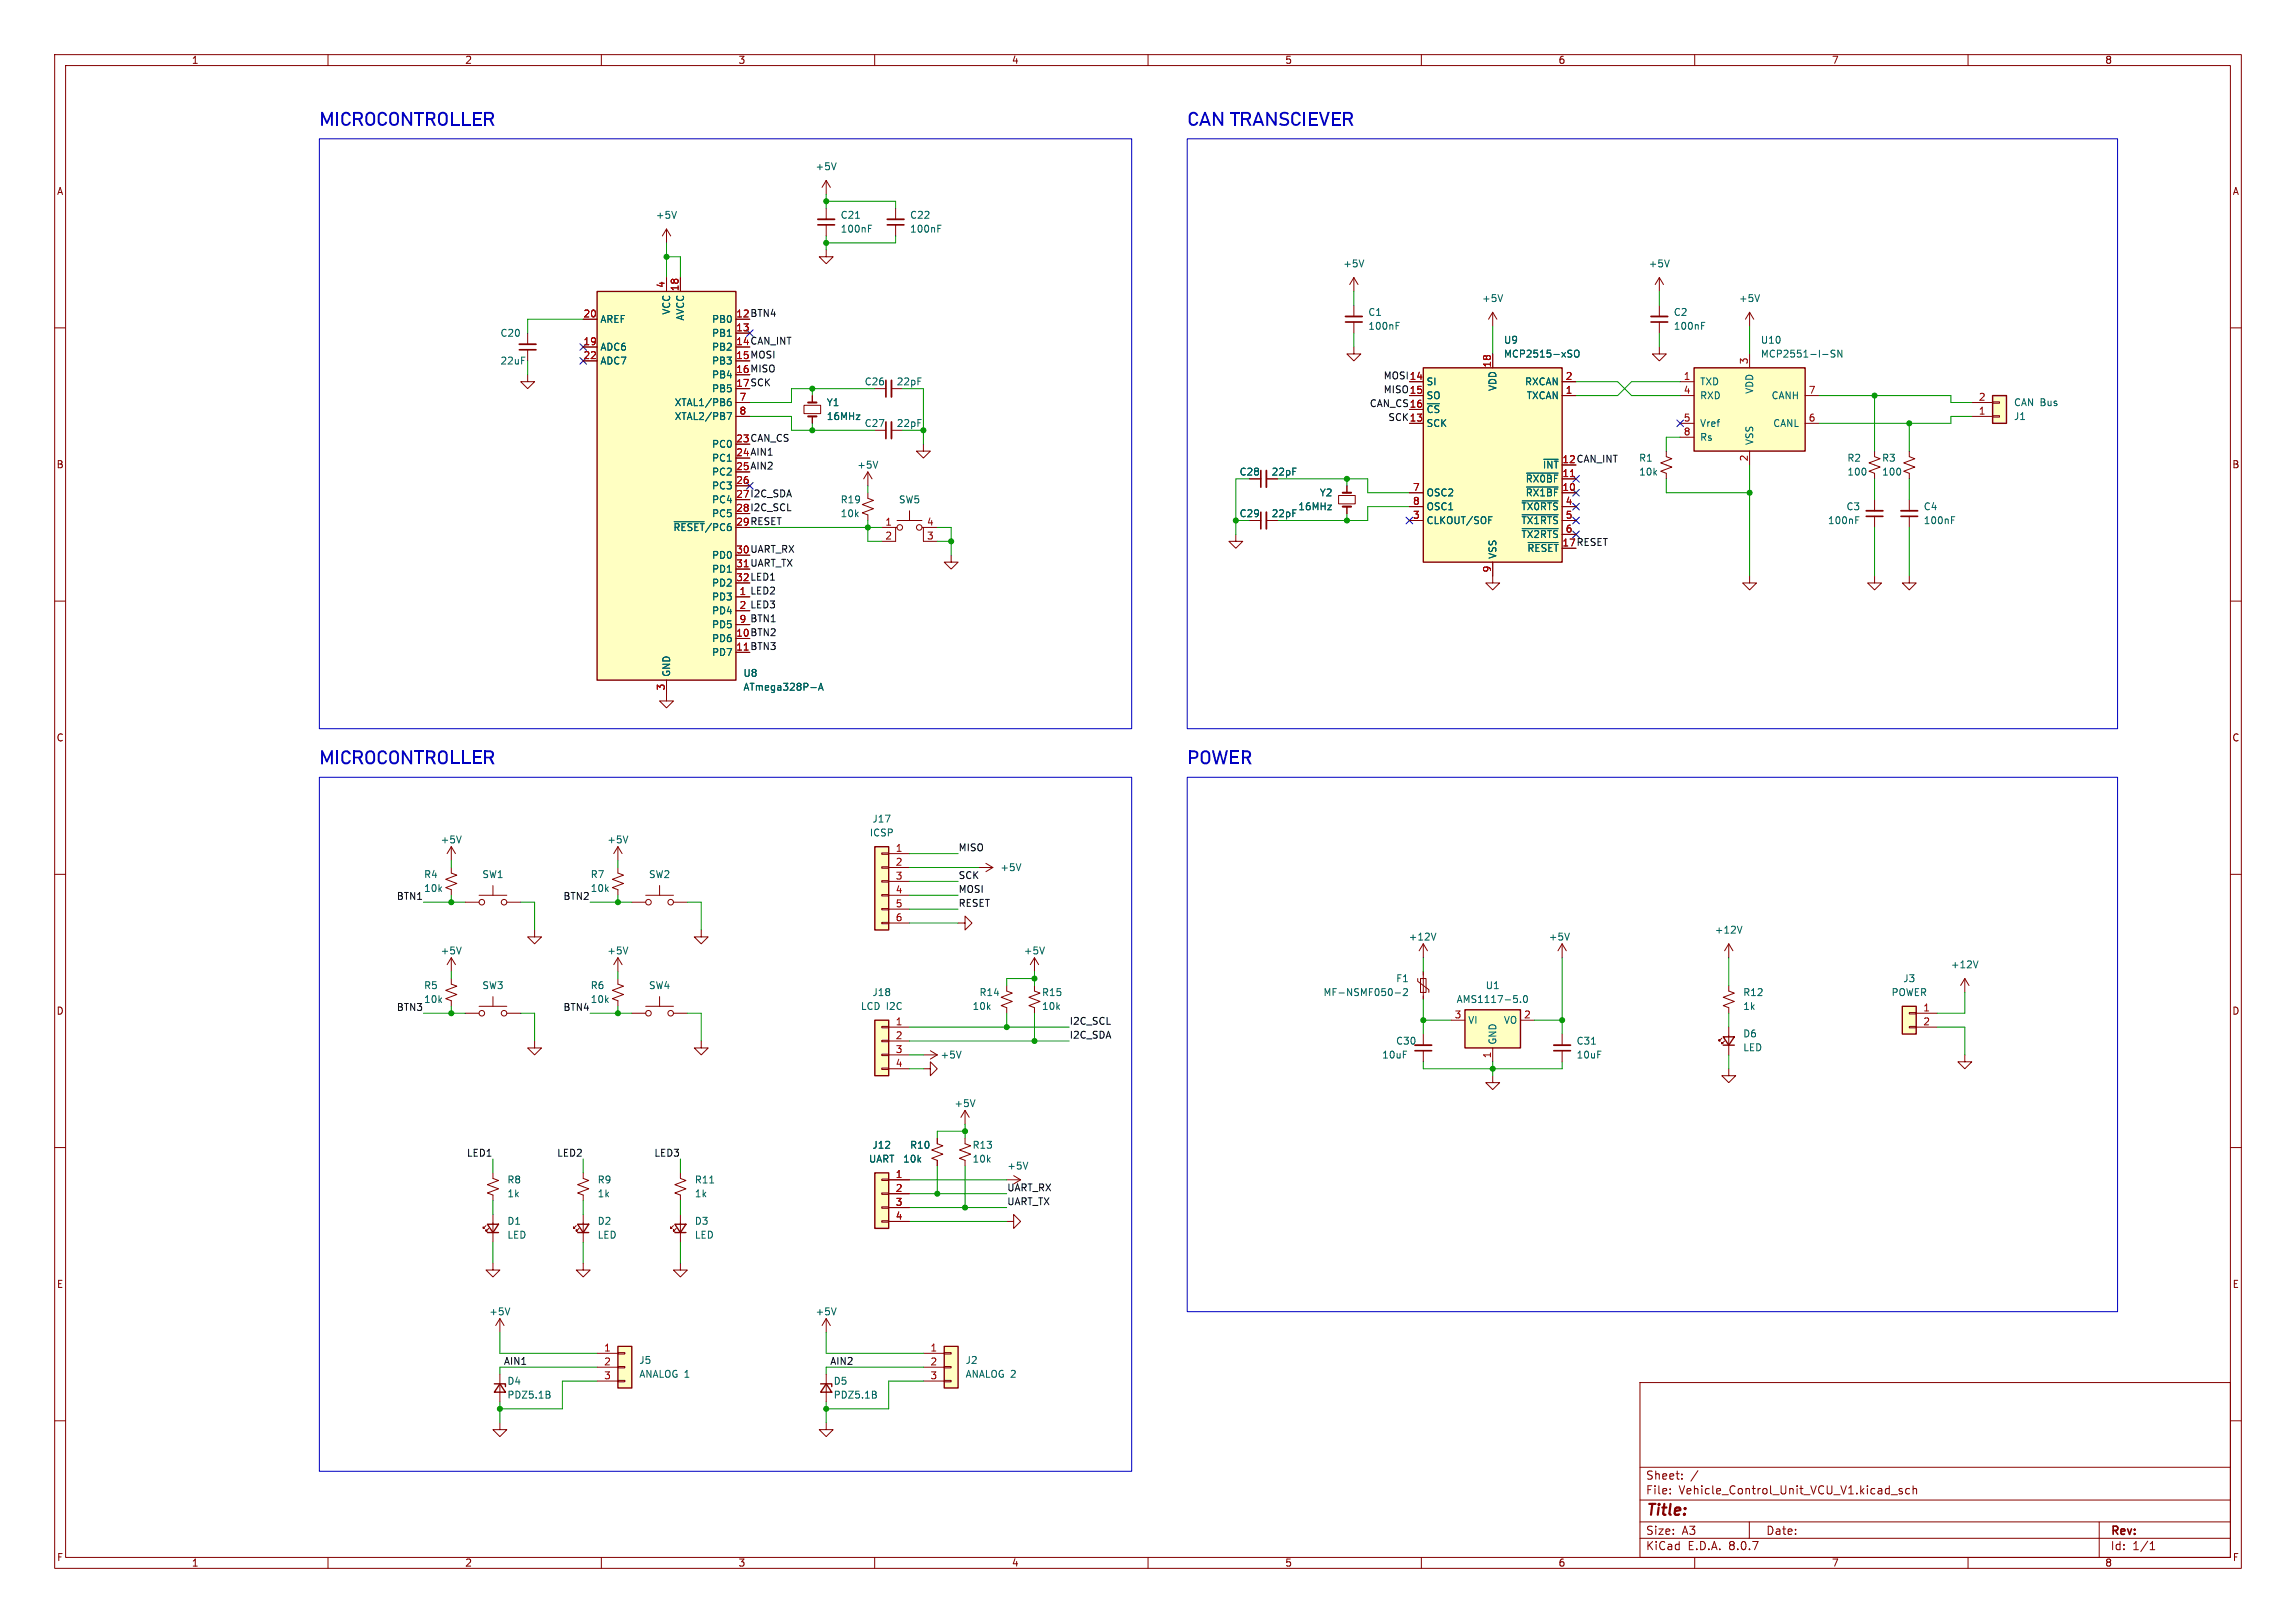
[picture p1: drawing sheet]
<svg xmlns="http://www.w3.org/2000/svg" width="420mm" height="297mm" viewBox="0 0 420 297" stroke-linecap="round" stroke-linejoin="round" font-family="sans-serif">
<defs><g id="words">
<g font-size="3.5" fill="#0000c2">
<text x="58.4" y="23.5">MICROCONTROLLER</text>
<text x="217.2" y="23.5">CANTRANSCIEVER</text>
<text x="58.4" y="140.3">MICROCONTROLLER</text>
<text x="217.2" y="140.3">POWER</text>
</g>
<text font-size="2.8" fill="#840000" x="301" y="277.9">Title:</text>
<g font-size="2.1" fill="#840000">
<text x="301" y="273.7">File:</text>
<text x="301" y="271">Sheet:</text>
<text x="307.1" y="273.7">Vehicle_Control_Unit_VCU_V1.kicad_sch</text>
<text x="301" y="281.1">Size:</text>
<text x="307.6" y="281.1">A3</text>
<text x="323" y="281.1">Date:</text>
<text x="386" y="281.3">Rev:</text>
<text x="301" y="283.9">KiCad</text>
<text x="308.7" y="283.9">E.D.A.</text>
<text x="316.3" y="283.9">8.0.7</text>
<text x="386" y="283.9">Id:</text>
<text x="390.1" y="283.9">1/1</text>
</g>
<g font-size="1.8" fill="#840000">
<text x="35" y="11.9">1</text>
<text x="85" y="11.9">2</text>
<text x="135" y="11.9">3</text>
<text x="185" y="11.9">4</text>
<text x="235" y="11.9">5</text>
<text x="285" y="11.9">6</text>
<text x="335" y="11.9">7</text>
<text x="385" y="11.9">8</text>
<text x="10.3" y="35.9">A</text>
<text x="408.3" y="35.9">A</text>
<text x="134.6" y="58.2">12 BTN4</text>
<text x="134.6" y="63.2">14 CAN_INT</text>
<text x="134.6" y="65.8">15 MOSI</text>
<text x="134.6" y="68.3">16 MISO</text>
<text x="134.6" y="70.9">17 SCK</text>
<text x="134.6" y="81">23 CAN_CS</text>
<text x="134.6" y="83.6">24 AIN1</text>
<text x="10.3" y="85.9">B</text>
<text x="134.6" y="86.1">25 AIN2</text>
<text x="285.7" y="84.8">12 CAN_INT</text>
<text x="408.2" y="85.9">B</text>
<text x="134.6" y="91.2">27 I2C_SDA</text>
<text x="134.6" y="93.7">28 I2C_SCL</text>
<text x="134.6" y="96.3">29 RESET</text>
<text x="134.6" y="101.3">30 UART_RX</text>
<text x="285.7" y="100.1">17 RESET</text>
<text x="134.6" y="106.4">32 LED1</text>
<text x="135.2" y="111.5">2 LED3</text>
<text x="134.6" y="116.6">10 BTN2</text>
<text x="10.3" y="135.9">C</text>
<text x="408.2" y="135.9">C</text>
<text x="10.3" y="185.9">D</text>
<text x="408.2" y="185.9">D</text>
<text x="10.3" y="235.9">E</text>
<text x="408.3" y="235.9">E</text>
<text x="10.3" y="285.9">F</text>
<text x="35" y="286.9">1</text>
<text x="85" y="286.9">2</text>
<text x="135" y="286.9">3</text>
<text x="185" y="286.9">4</text>
<text x="235" y="286.9">5</text>
<text x="285" y="286.9">6</text>
<text x="335" y="286.9">7</text>
<text x="385" y="286.9">8</text>
<text x="408.3" y="285.9">F</text>
</g>
<g font-size="1.8" fill="#006464">
<text x="149.1" y="31.3">+5V</text>
<text x="119.9" y="40.2">+5V</text>
<text x="153.7" y="40.2">C21</text>
<text x="166.4" y="40.2">C22</text>
<text x="153.7" y="42.8">100nF</text>
<text x="166.4" y="42.8">100nF</text>
<text x="245.6" y="49.1">+5V</text>
<text x="301.5" y="49.1">+5V</text>
<text x="109.7" y="59.3">AREF</text>
<text x="122.8" y="57.7" transform="rotate(-90 122.8 57.7)">VCC</text>
<text x="125.3" y="58.8" transform="rotate(-90 125.3 58.8)">AVCC</text>
<text x="130.2" y="59.3">PB0</text>
<text x="250.2" y="58">C1</text>
<text x="271" y="55.5">+5V</text>
<text x="306.1" y="58">C2</text>
<text x="318" y="55.5">+5V</text>
<text x="91.4" y="61.8">C20</text>
<text x="109.7" y="64.4">ADC6</text>
<text x="130.2" y="61.8">PB1</text>
<text x="130.2" y="64.4">PB2</text>
<text x="250.2" y="60.5">100nF</text>
<text x="275" y="65.6">MCP2515-xSO</text>
<text x="275" y="63.1">U9</text>
<text x="306.1" y="60.5">100nF</text>
<text x="322" y="63.1">U10</text>
<text x="322" y="65.6">MCP2551-I-SN</text>
<text x="91.4" y="66.9">22uF</text>
<text x="109.7" y="66.9">ADC7</text>
<text x="130.2" y="66.9">PB3</text>
<text x="130.2" y="69.4">PB4</text>
<text x="130.2" y="72">PB5</text>
<text x="158.1" y="70.7">C26</text>
<text x="163.9" y="70.7">22pF</text>
<text x="260.9" y="70.7">SI</text>
<text x="273.9" y="71.6" transform="rotate(-90 273.9 71.6)">VDD</text>
<text x="278.9" y="70.7">RXCAN</text>
<text x="310.9" y="70.7">TXD</text>
<text x="123.3" y="74.5">XTAL1/PB6</text>
<text x="123.3" y="77.1">XTAL2/PB7</text>
<text x="151.1" y="74.5">Y1</text>
<text x="151.1" y="77.1">16MHz</text>
<text x="260.9" y="73.3">SO</text>
<text x="260.9" y="75.8">~{CS}</text>
<text x="279.2" y="73.3">TXCAN</text>
<text x="310.9" y="73.3">RXD</text>
<text x="320.9" y="72.2" transform="rotate(-90 320.9 72.2)">VDD</text>
<text x="324" y="73.3">CANH</text>
<text x="368.3" y="77.1">J1</text>
<text x="368.3" y="74.5">CAN Bus</text>
<text x="130.2" y="82.1">PC0</text>
<text x="158.1" y="78.3">C27</text>
<text x="163.9" y="78.3">22pF</text>
<text x="260.9" y="78.3">SCK</text>
<text x="310.9" y="78.3">Vref</text>
<text x="310.9" y="80.9">Rs</text>
<text x="320.9" y="81.5" transform="rotate(-90 320.9 81.5)">VSS</text>
<text x="324.3" y="78.3">CANL</text>
<text x="130.2" y="84.7">PC1</text>
<text x="130.2" y="87.2">PC2</text>
<text x="130.2" y="89.8">PC3</text>
<text x="156.7" y="86">+5V</text>
<text x="226.7" y="87.2">C28</text>
<text x="232.5" y="87.2">22pF</text>
<text x="279" y="88.5">~{RX0BF}</text>
<text x="282.1" y="86">~{INT}</text>
<text x="299.7" y="84.7">R1</text>
<text x="299.7" y="87.2">10k</text>
<text x="337.8" y="84.7">R2</text>
<text x="337.8" y="87.2">100</text>
<text x="344.2" y="84.7">R3</text>
<text x="344.2" y="87.2">100</text>
<text x="130.2" y="92.3">PC4</text>
<text x="130.2" y="94.8">PC5</text>
<text x="153.7" y="94.8">10k</text>
<text x="153.7" y="92.3">R19</text>
<text x="164.3" y="92.3">SW5</text>
<text x="226.7" y="94.8">C29</text>
<text x="232.5" y="94.8">22pF</text>
<text x="237.4" y="93.6">16MHz</text>
<text x="241.3" y="91">Y2</text>
<text x="260.9" y="91">OSC2</text>
<text x="260.9" y="93.6">OSC1</text>
<text x="278.2" y="93.6">~{TX0RTS}</text>
<text x="279" y="91">~{RX1BF}</text>
<text x="337.7" y="93.6">C3</text>
<text x="351.8" y="93.6">C4</text>
<text x="123.1" y="97.4">~{RESET}/PC6</text>
<text x="260.9" y="96.1">CLKOUT/SOF</text>
<text x="278.2" y="96.1">~{TX1RTS}</text>
<text x="278.2" y="98.7">~{TX2RTS}</text>
<text x="279.3" y="101.2">~{RESET}</text>
<text x="334.3" y="96.1">100nF</text>
<text x="351.8" y="96.1">100nF</text>
<text x="130.2" y="102.5">PD0</text>
<text x="130.2" y="105">PD1</text>
<text x="130.2" y="107.5">PD2</text>
<text x="273.9" y="102.4" transform="rotate(-90 273.9 102.4)">VSS</text>
<text x="130.2" y="110.1">PD3</text>
<text x="130.2" y="112.6">PD4</text>
<text x="130.2" y="117.7">PD6</text>
<text x="130.2" y="115.2">PD5</text>
<text x="122.8" y="124" transform="rotate(-90 122.8 124)">GND</text>
<text x="130.2" y="120.2">PD7</text>
<text x="135.9" y="124.1">U8</text>
<text x="135.9" y="126.6">ATmega328P-A</text>
<text x="80.5" y="154.5">+5V</text>
<text x="111" y="154.5">+5V</text>
<text x="159" y="153.3">ICSP</text>
<text x="159.5" y="150.7">J17</text>
<text x="77.5" y="160.9">R4</text>
<text x="88.1" y="160.9">SW1</text>
<text x="108" y="160.9">R7</text>
<text x="118.6" y="160.9">SW2</text>
<text x="182.9" y="159.6">+5V</text>
<text x="77.5" y="163.4">10k</text>
<text x="257.6" y="172.3">+12V</text>
<text x="283.2" y="172.3">+5V</text>
<text x="313.6" y="171">+12V</text>
<text x="80.5" y="174.9">+5V</text>
<text x="111" y="174.9">+5V</text>
<text x="187.2" y="174.9">+5V</text>
<text x="255.3" y="179.9">F1</text>
<text x="348.1" y="179.9">J3</text>
<text x="356.8" y="177.4">+12V</text>
<text x="77.5" y="181.2">R5</text>
<text x="88.1" y="181.2">SW3</text>
<text x="108" y="181.2">R6</text>
<text x="108" y="183.7">10k</text>
<text x="118.6" y="181.2">SW4</text>
<text x="157.4" y="185">LCD I2C</text>
<text x="159.5" y="182.5">J18</text>
<text x="177.8" y="185">10k</text>
<text x="179.1" y="182.5">R14</text>
<text x="190.5" y="185">10k</text>
<text x="190.5" y="182.5">R15</text>
<text x="242" y="182.5">MF-NSMF050-2</text>
<text x="266.4" y="183.7">AMS1117-5.0</text>
<text x="271.7" y="181.2">U1</text>
<text x="318.8" y="182.5">R12</text>
<text x="318.8" y="185">1k</text>
<text x="345.9" y="182.5">POWER</text>
<text x="255.3" y="191.4">C30</text>
<text x="268.5" y="187.6">VI</text>
<text x="273.9" y="191.3" transform="rotate(-90 273.9 191.3)">GND</text>
<text x="275" y="187.6">VO</text>
<text x="288.3" y="191.4">C31</text>
<text x="318.8" y="190">D6</text>
<text x="172" y="193.9">+5V</text>
<text x="252.7" y="193.9">10uF</text>
<text x="288.3" y="193.9">10uF</text>
<text x="318.8" y="192.6">LED</text>
<text x="174.5" y="202.8">+5V</text>
<text x="158.9" y="213">UART</text>
<text x="159.5" y="210.4">J12</text>
<text x="165.1" y="213">10k</text>
<text x="166.4" y="210.4">R10</text>
<text x="177.8" y="213">10k</text>
<text x="177.8" y="210.4">R13</text>
<text x="184.2" y="214.2">+5V</text>
<text x="92.7" y="216.8">R8</text>
<text x="92.7" y="219.3">1k</text>
<text x="109.2" y="216.8">R9</text>
<text x="109.2" y="219.3">1k</text>
<text x="127" y="216.8">R11</text>
<text x="127" y="219.3">1k</text>
<text x="92.7" y="224.3">D1</text>
<text x="92.7" y="226.9">LED</text>
<text x="109.2" y="224.3">D2</text>
<text x="109.2" y="226.9">LED</text>
<text x="127" y="224.3">D3</text>
<text x="127" y="226.9">LED</text>
<text x="89.4" y="240.9">+5V</text>
<text x="149.1" y="240.9">+5V</text>
<text x="116.8" y="249.8">J5</text>
<text x="176.5" y="249.8">J2</text>
<text x="92.7" y="253.6">D4</text>
<text x="92.7" y="256.1">PDZ5.1B</text>
<text x="116.8" y="252.3">ANALOG 1</text>
<text x="152.4" y="253.6">D5</text>
<text x="152.4" y="256.1">PDZ5.1B</text>
<text x="176.5" y="252.3">ANALOG 2</text>
</g>
<g font-size="1.8" fill="#a90000">
<text x="121.7" y="52.8" transform="rotate(-90 121.7 52.8)">4</text>
<text x="124.2" y="53.4" transform="rotate(-90 124.2 53.4)">18</text>
<text x="106.6" y="58.2">20</text>
<text x="134.6" y="58.2">12</text>
<text x="106.6" y="63.2">19</text>
<text x="106.6" y="65.8">22</text>
<text x="134.6" y="60.7">13</text>
<text x="134.6" y="63.2">14</text>
<text x="134.6" y="65.8">15</text>
<text x="134.6" y="68.3">16</text>
<text x="134.6" y="70.9">17</text>
<text x="257.8" y="69.6">14</text>
<text x="272.8" y="67.4" transform="rotate(-90 272.8 67.4)">18</text>
<text x="286.3" y="69.6">2</text>
<text x="307.9" y="69.6">1</text>
<text x="319.8" y="66.7" transform="rotate(-90 319.8 66.7)">3</text>
<text x="135.2" y="73.4">7</text>
<text x="135.2" y="75.9">8</text>
<text x="257.8" y="77.2">13</text>
<text x="257.8" y="72.1">15</text>
<text x="257.8" y="74.7">16</text>
<text x="286.3" y="72.1">1</text>
<text x="307.9" y="72.1">4</text>
<text x="307.9" y="77.2">5</text>
<text x="330.8" y="77.2">6</text>
<text x="330.8" y="72.1">7</text>
<text x="361.9" y="75.9">1</text>
<text x="361.9" y="73.4">2</text>
<text x="134.6" y="81">23</text>
<text x="134.6" y="83.6">24</text>
<text x="307.9" y="79.8">8</text>
<text x="134.6" y="88.6">26</text>
<text x="134.6" y="86.1">25</text>
<text x="258.4" y="89.9">7</text>
<text x="285.7" y="89.9">10</text>
<text x="285.7" y="87.4">11</text>
<text x="285.7" y="84.8">12</text>
<text x="319.8" y="84.5" transform="rotate(-90 319.8 84.5)">2</text>
<text x="134.6" y="91.2">27</text>
<text x="134.6" y="93.7">28</text>
<text x="258.4" y="95">3</text>
<text x="258.4" y="92.5">8</text>
<text x="286.3" y="92.5">4</text>
<text x="286.3" y="95">5</text>
<text x="134.6" y="96.3">29</text>
<text x="134.6" y="101.3">30</text>
<text x="161.9" y="96.3">1</text>
<text x="161.9" y="98.8">2</text>
<text x="169.5" y="98.8">3</text>
<text x="169.5" y="96.3">4</text>
<text x="285.7" y="100.1">17</text>
<text x="286.3" y="97.5">6</text>
<text x="134.6" y="103.9">31 UART_TX</text>
<text x="134.6" y="103.9">31</text>
<text x="134.6" y="106.4">32</text>
<text x="272.8" y="104.8" transform="rotate(-90 272.8 104.8)">9</text>
<text x="135.2" y="109">1</text>
<text x="135.2" y="111.5">2</text>
<text x="134.6" y="119.1">11 BTN3</text>
<text x="134.6" y="116.6">10</text>
<text x="134.6" y="119.1">11</text>
<text x="135.2" y="114">9</text>
<text x="121.7" y="126.4" transform="rotate(-90 121.7 126.4)">3</text>
<text x="163.8" y="156">1</text>
<text x="163.8" y="158.5">2</text>
<text x="163.8" y="161">3</text>
<text x="163.8" y="163.6">4</text>
<text x="163.8" y="166.1">5</text>
<text x="163.8" y="168.7">6</text>
<text x="351.7" y="185.2">1</text>
<text x="163.8" y="187.7">1</text>
<text x="163.8" y="190.2">2</text>
<text x="266" y="186.4">3</text>
<text x="278.7" y="186.4">2</text>
<text x="351.7" y="187.7">2</text>
<text x="163.8" y="192.8">3</text>
<text x="163.8" y="195.3">4</text>
<text x="272.8" y="193.7" transform="rotate(-90 272.8 193.7)">1</text>
<text x="163.8" y="215.6">1</text>
<text x="163.8" y="218.2">2</text>
<text x="163.8" y="220.7">3</text>
<text x="163.8" y="223.3">4</text>
<text x="110.4" y="247.4">1</text>
<text x="110.4" y="249.9">2</text>
<text x="170.1" y="247.4">1</text>
<text x="170.1" y="249.9">2</text>
<text x="110.4" y="252.5">3</text>
<text x="170.1" y="252.5">3</text>
</g>
<g font-size="1.8" fill="#0f0f0f">
<text x="253" y="69.5">MOSI14</text>
<text x="250.5" y="74.6">CAN_CS16</text>
<text x="253" y="72">MISO15</text>
<text x="253.9" y="77.1">SCK13</text>
<text x="135.2" y="109">1 LED2</text>
<text x="135.2" y="114">9 BTN1</text>
<text x="175.3" y="155.9">MISO</text>
<text x="175.3" y="160.9">SCK</text>
<text x="72.5" y="164.8">BTN1</text>
<text x="103" y="164.8">BTN2</text>
<text x="108" y="163.4">10k</text>
<text x="175.3" y="166">RESET</text>
<text x="175.3" y="163.5">MOSI</text>
<text x="72.5" y="185.1">BTN3</text>
<text x="77.5" y="183.7">10k</text>
<text x="103" y="185.1">BTN4</text>
<text x="195.6" y="187.6">I2C_SCL</text>
<text x="195.6" y="190.2">I2C_SDA</text>
<text x="85.3" y="211.7">LED1</text>
<text x="101.8" y="211.7">LED2</text>
<text x="119.6" y="211.7">LED3</text>
<text x="184.1" y="220.6">UART_TX</text>
<text x="184.1" y="218.1">UART_RX</text>
<text x="92.1" y="249.8">AIN1</text>
<text x="151.8" y="249.8">AIN2</text>
</g>
</g></defs>
<g fill="none" stroke="#840000" stroke-width=".18">
<path d="M10 10h400v277h-400zM12 12h396v273h-396zM60 10v2M110 10v2M160 10v2M210 10v2M260 10v2M310 10v2M360 10v2M151.1 33l-.7 1.3M151.1 33v2.6M151.1 38.1v2"/>
<path d="M151.1 33l.8 1.3M163.8 38.1v2M151.1 45.7v1.3h1.3l-1.3 1.3-1.2-1.3h1.2M151.1 41.1v2.1M163.8 41.1v2.1M10 60h2M147.1 74.2h3v1.5h-3zM148.6 72.4v1.3M148.6 76.2v1.3M160 71.1h2.1M160 78.7h2.1M163.1 71.1h2"/>
<path d="M163.1 78.7h2M408 60h2M158.7 90.2v1l1.1 .4-2.1 .7 2.1 .8-2.1 .8 1 .3v1.1M158.7 86.4v2.5M158.7 86.4l-.7 1.2M158.7 86.4l.8 1.2M161.3 96.5h2.5M164.1 96.5h-.3v2.6h-2.5M164.1 95.3h4.6M166.4 93.5v1.8M168.7 96.5h.2v2.6h2.5M168.9 81.3v1.3h1.3l-1.3 1.2-1.3-1.2h1.3"/>
<path d="M168.9 96.5h2.5M10 110h2M174 101.6v1.3h1.3l-1.3 1.2-1.3-1.2h1.3M408 110h2M121.9 127v1.3h1.3l-1.3 1.2-1.3-1.2h1.3M10 160h2M408 160h2M113 179.1v1l1 .4-2 .7 2 .8-2 .8 1 .3v1.1M113 175.3l-.7 1.2M113 175.3v2.5M113 175.3l.8 1.2M128.3 170.2v1.3h1.2l-1.2 1.2-1.3-1.2h1.3"/>
<path d="M189.2 175.3l-.7 1.2M189.2 175.3v2.5M189.2 175.3l.8 1.2M285.7 172.7l-.7 1.3M285.7 172.7v2.6M285.7 172.7l.8 1.3M115.6 185.4h2.5M118.1 184.2h5.1M120.6 182.4v1.8M123.2 185.4h2.5M128.3 190.5v1.3h1.2l-1.2 1.2-1.3-1.2h1.3M273 196.9v1.2h1.3l-1.3 1.3-1.2-1.3h1.2"/>
<path d="M316.2 180.3v1.1l1 .3-2 .8 2 .8-2 .7 1 .4v1M10 210h2M176.5 203.2l-.7 1.3M176.5 203.2v2.5M176.5 203.2l.8 1.3M408 210h2M88.9 224.3l-.5 .5v-.3v.3h.2M89.4 224.8l-.5 .5v-.3v.3h.3M90.2 231.1v1.3h1.2l-1.2 1.3-1.3-1.3h1.3M90.2 222.2v5.1M123.2 224.3l-.5 .5v-.3v.3h.2M123.7 224.8l-.5 .5v-.3v.3h.2"/>
<path d="M124.5 231.1v1.3h1.2l-1.2 1.3-1.3-1.3h1.3M124.5 222.2v5.1M91.4 241.3l-.7 1.3M91.4 241.3v2.5M91.4 241.3l.8 1.3M300 253h108v32h-108zM10 260h2M300 278.5h108M300 274.5h108M300 268.5h108M305.5 273.2v.2M305.5 272.5v.1"/>
<path d="M307.7 270.5v.2M307.7 269.8v.1M310.6 269.1l-1.3 1.9M320 278.5v3M345.9 273.5h1.2M347.9 272.5l-.3-.1-.2 .2v.2l.5 .2v.3h-.5M349.3 272.5l-.4-.1-.3 .3v.4l.1 .2h.6M349.9 272.5l.3-.1 .3 .1 .1 .9M349.9 271.9v1.5M384 278.5v6.5M408 260h2M60 285v2"/>
<path d="M110 285v2M160 285v2M210 285v2M260 285v2M300 281.5h108M310 285v2M360 285v2M393.3 283.6h.9M393.3 282.5l.4-.4v1.5"/>
<circle cx="164.6" cy="96.5" r=".51"/>
<circle cx="168.1" cy="96.5" r=".51"/>
<circle cx="118.6" cy="185.4" r=".51"/>
<circle cx="122.7" cy="185.4" r=".51"/>
</g>
<path d="M152.9 29.8l-.4 1.3M156.5 39.9h.7M158.9 41.8h.4M158.9 41.2h.6M171.6 41.8h.4M171.6 41.2h.6M160.6 84.4l-.5 1.3M114.8 173.3l-.4 1.3M191 173.3l-.4 1.3M287.1 170.8l-.5 1.2M178.3 201.2l-.4 1.3M93.3 239.3l-.5 1.3" fill="none" stroke="#006464" stroke-width=".18"/>
<path d="M89.2 224h2l-1 1.6zM89.2 225.6h2M123.4 224h2.1l-1 1.6zM123.4 225.6h2.1" fill="none" stroke="#840000" stroke-width=".25"/>
<path d="M149.6 40.1h3.1M162.3 40.1h3.1M163.1 69.6v3M163.1 77.2v3.1" fill="none" stroke="#840000" stroke-width=".33"/>
<path d="M149.6 41.1h3.1M162.3 41.1h3.1M162.1 69.6v3M162.1 77.2v3.1" fill="none" stroke="#840000" stroke-width=".3"/>
<path d="M147.8 76.2h1.6M147.8 73.7h1.6" fill="none" stroke="#840000" stroke-width=".38"/>
<path d="M109.2 53.3h25.4v71.2h-25.4z" fill="#ffffc2"/>
<path d="M109.2 53.3h25.4v71.2h-25.4z" fill="none" stroke="#840000" stroke-width=".25"/>
<g fill="none" stroke="#840000" stroke-width=".18">
<path d="M106.7 58.4h2.5M121.9 41.9v2.6M121.9 50.8v2.5M121.9 41.9l-.7 1.3M121.9 41.9l.8 1.3M124.5 50.8v2.5M303.5 55.9v2M303.5 58.9v2.1M96.5 68.6v1.3h1.3l-1.3 1.2-1.3-1.2h1.3M96.5 61v2M96.5 64v2M106.7 63.5h2.5"/>
<path d="M106.7 66h2.5M134.6 61h2.6M134.6 73.7h2.6M134.6 76.2h2.6M303.5 63.5v1.3h1.3l-1.3 1.2-1.2-1.2h1.2M134.6 88.9h2.6M304.8 82.6v1l1 .3-2 .8 2 .8-2 .7 1 .4v1M134.6 109.2h2.6M134.6 114.3h2.6M349.2 105.4v1.3h-1.2l1.2 1.3 1.3-1.3h-1.3M121.9 124.5v2.5M113 158.8v1l1 .3-2 .8 2 .8-2 .7 1 .4v1"/>
<path d="M85.1 185.4h2.5M87.6 184.2h5.1M90.2 182.4v1.8M92.7 185.4h2.5M285.7 189.2v2.1M285.7 192.3v2M90.2 214.6v1l1 .4-2 .8 2 .8-2 .7 1 .4v1M106.7 214.6v1l1 .4-2 .8 2 .8-2 .7 1 .4v1M124.5 214.6v1l1 .4-2.1 .8 2.1 .8-2.1 .7 1.1 .4v1"/>
<circle cx="88.1" cy="185.4" r=".51"/>
<circle cx="92.2" cy="185.4" r=".51"/>
</g>
<path d="M123.7 38.7l-.4 1.2M311.3 59.6h.4M311.3 59h.6M133 75.5h.8l-.5 1.3M133.1 73.6l.4-.1 .3 .2-.2 .5h-.3l-.2-.1M133.6 73h-.3l-.2 .3M123.3 95.5h5.5M148.3 125.8h1M149.7 126.3l.5-1.3 .4 1.3M149.9 125.9h.6M291.1 191.1h.7M129.8 216.5h.8" fill="none" stroke="#006464" stroke-width=".18"/>
<path d="M302 57.9h3.1M95 63h3M284.2 191.3h3.1" fill="none" stroke="#840000" stroke-width=".33"/>
<path d="M302 58.9h3.1M95 64h3M284.2 192.3h3.1" fill="none" stroke="#840000" stroke-width=".3"/>
<path d="M364.5 72.4h2.5v5.1h-2.5z" fill="#ffffc2"/>
<g fill="none" stroke="#840000" stroke-width=".18">
<path d="M247.6 55.9v2M247.6 58.9v2.1M273 57.2l.8 1.2M273 57.2v2.5M273 57.2l-.7 1.2M303.5 50.8l.8 1.3M303.5 50.8v2.5M303.5 50.8l-.7 1.3M320 57.2l.8 1.2M320 57.2v2.5M320 57.2l-.7 1.2M360.7 76.2h3.8"/>
<path d="M360.7 73.7h3.8M364.5 73.5h1.3v.3h-1.3zM364.5 76.1h1.3v.2h-1.3zM273 105.4v1.3h-1.2l1.2 1.3 1.3-1.3h-1.3M320 105.4v1.3h-1.2l1.2 1.3 1.3-1.3h-1.3"/>
</g>
<path d="M364.5 72.4h2.5v5.1h-2.5z" fill="none" stroke="#840000" stroke-width=".25"/>
<path d="M255.4 59.6h.4M255.4 59h.6M274.9 53.9l-.5 1.3M305.3 47.6l-.4 1.2M321.9 53.9l-.5 1.3" fill="none" stroke="#006464" stroke-width=".18"/>
<path d="M246.1 57.9h3.1" fill="none" stroke="#840000" stroke-width=".33"/>
<path d="M246.1 58.9h3.1" fill="none" stroke="#840000" stroke-width=".3"/>
<path d="M260.3 67.3h25.4v35.6h-25.4z" fill="#ffffc2"/>
<path d="M260.3 67.3h25.4v35.6h-25.4zM105.7 224h2l-1 1.6zM105.7 225.6h2M90.4 253.2h2.1v.5M91.4 253.2l1.1 1.6h-2.1zM150.1 253.2h2v.5M151.1 253.2l1 1.6h-2z" fill="none" stroke="#840000" stroke-width=".25"/>
<g fill="none" stroke="#840000" stroke-width=".18">
<path d="M247.6 50.8l.8 1.3M247.6 50.8v2.5M247.6 50.8l-.7 1.3M247.6 63.5v1.3h1.3l-1.3 1.2-1.2-1.2h1.2M257.8 72.4h2.5M257.8 77.5h2.5M257.8 69.9h2.5M257.8 74.9h2.5M273 64.8v2.5M285.7 72.4h2.6M285.7 69.9h2.6M226.1 97.8v1.3h-1.3l1.3 1.2 1.2-1.2h-1.2"/>
<path d="M228.6 87.6h2M228.6 95.3h2M231.6 87.6h2.1M231.6 95.3h2.1M244.9 90.7h3v1.5h-3zM246.4 88.9v1.3M246.4 92.7v1.3M257.8 90.2h2.5M257.8 95.3h2.5M257.8 92.7h2.5M285.7 90.2h2.6M285.7 87.6h2.6"/>
<path d="M285.7 95.3h2.6M285.7 92.7h2.6M285.7 97.8h2.6M342.9 82.6v1l1 .3-2 .8 2 .8-2 .7 1 .4v1M349.2 82.6v1l1.1 .3-2.1 .8 2.1 .8-2.1 .7 1 .4v1M273 102.9v2.5M82.5 158.8v1l1.1 .3-2.1 .8 2.1 .8-2.1 .7 1 .4v1M82.5 154.9v2.6M82.5 154.9l-.7 1.3M82.5 154.9l.8 1.3M82.5 179.1v1l1.1 .4-2.1 .7 2.1 .8-2.1 .8 1 .3v1.1M82.5 175.3l-.7 1.2"/>
<path d="M82.5 175.3v2.5M82.5 175.3l.8 1.2M85.1 165.1h2.5M87.6 163.8h5.1M90.2 162.1v1.7M92.7 165.1h2.5M97.8 170.2v1.3h1.3l-1.3 1.2-1.3-1.2h1.3M184.1 180.3v1.1l1.1 .3-2.1 .8 2.1 .8-2.1 .7 1 .4v1M189.2 180.3v1.1l1 .3-2 .8 2 .8-2 .7 1 .4v1M105.4 224.3l-.5 .5v-.3v.3h.3M105.9 224.8l-.5 .5v-.3v.3h.3M106.7 231.1v1.3h1.2l-1.2 1.3-1.3-1.3h1.3"/>
<path d="M106.7 222.2v5.1M91.4 251.5v5M151.1 251.5v5M91.4 260.3v1.3h1.3l-1.3 1.3-1.2-1.3h1.2M151.1 260.3v1.3h1.3l-1.3 1.3-1.2-1.3h1.2"/>
<circle cx="88.1" cy="165.1" r=".51"/>
<circle cx="92.2" cy="165.1" r=".51"/>
</g>
<g fill="none" stroke="#006464" stroke-width=".18">
<path d="M249.5 47.6l-.5 1.2M287.3 64.1h.2M287.5 64.9v.3M288.1 64.3l.2-.2a.43 .43 0 0 1 .5 .4v.4a.42 .42 0 0 1-.4 .5 .42 .42 0 0 1-.4-.5zM272.3 95.2h.5M272.3 94.6h.6M278.4 91.7h6.6M278.4 94.2h6.6M278.4 96.7h6.6M279.2 89.1h5.8M279.2 86.6h5.8M279.5 99.3h5.5"/>
<path d="M282.4 84h2.6M84.4 153l-.5 1.2M84.4 173.3l-.5 1.3M100.3 255.2l.3 .2v.3l-.2 .1M100.4 254.6l.2 .2-.2 .3M160 255.2l.3 .2v.3l-.2 .1M160.1 254.6l.2 .2-.2 .3"/>
</g>
<path d="M287.3 87.2h.7" fill="none" stroke="#a90000" stroke-width=".18"/>
<path d="M231.6 86.1v3.1M231.6 93.7v3.1" fill="none" stroke="#840000" stroke-width=".33"/>
<path d="M230.6 86.1v3.1M230.6 93.7v3.1" fill="none" stroke="#840000" stroke-width=".3"/>
<path d="M245.6 92.7h1.5M245.6 90.2h1.5" fill="none" stroke="#840000" stroke-width=".38"/>
<path d="M113 246.4h2.6v7.6h-2.6z" fill="#ffffc2"/>
<path d="M342.9 91.4v2.1M342.9 94.5v2M349.2 91.4v2.1M349.2 94.5v2M342.9 105.4v1.3h-1.3l1.3 1.3 1.3-1.3h-1.3M109.2 247.6h3.8M109.2 250.2h3.8M109.2 252.7h3.8M113 252.6h1.3v.3h-1.3zM113 250.1h1.3v.2h-1.3zM113 247.5h1.3v.3h-1.3z" fill="none" stroke="#840000" stroke-width=".18"/>
<path d="M113 246.4h2.6v7.6h-2.6z" fill="none" stroke="#840000" stroke-width=".25"/>
<path d="M341.4 93.5h3M347.7 93.5h3.1" fill="none" stroke="#840000" stroke-width=".33"/>
<path d="M341.4 94.5h3M347.7 94.5h3.1" fill="none" stroke="#840000" stroke-width=".3"/>
<path d="M339.5 95.2h.4M339.5 94.6h.6M357 95.2h.4M357 94.6h.6" fill="none" stroke="#006464" stroke-width=".18"/>
<path d="M309.9 67.3h20.3v15.3h-20.3z" fill="#ffffc2"/>
<path d="M309.9 67.3h20.3v15.3h-20.3z" fill="none" stroke="#840000" stroke-width=".25"/>
<g fill="none" stroke="#840000" stroke-width=".18">
<path d="M307.3 69.9h2.6M307.3 72.4h2.6M307.3 77.5h2.6M320 64.8v2.5M330.2 72.4h2.5M330.2 77.5h2.5M307.3 80h2.6M320 82.6v2.5M175.3 168.9h1.2v-1.3l1.3 1.3-1.3 1.3v-1.3M97.8 190.5v1.3h1.3l-1.3 1.2-1.3-1.2h1.3M176.5 208.3v1l1 .4-2 .7 2 .8-2 .8 1 .3v1.1M151.1 241.3l-.7 1.3"/>
<path d="M151.1 241.3v2.5M151.1 241.3l.8 1.3"/>
</g>
<path d="M335.7 64.1h-.5l-.2 .1v.4l.5 .2 .2 .3-.3 .2h-.5M336.9 64.1v1.2l-.7-1.2v1.2M152.9 239.3l-.4 1.3" fill="none" stroke="#006464" stroke-width=".18"/>
<path d="M172.7 246.4h2.6v7.6h-2.6z" fill="#ffffc2"/>
<path d="M168.9 247.6h3.8M168.9 250.2h3.8M168.9 252.7h3.8M172.7 252.6h1.3v.3h-1.3zM172.7 250.1h1.3v.2h-1.3zM172.7 247.5h1.3v.3h-1.3z" fill="none" stroke="#840000" stroke-width=".18"/>
<path d="M172.7 246.4h2.6v7.6h-2.6z" fill="none" stroke="#840000" stroke-width=".25"/>
<path d="M160 214.6h2.6v10.2h-2.6z" fill="#ffffc2"/>
<g fill="none" stroke="#840000" stroke-width=".18">
<path d="M161.3 218.3h1.3v.3h-1.3zM161.3 215.8h1.3v.2h-1.3zM162.6 215.9h3.8M162.6 218.4h3.8M171.4 208.3v1l1.1 .4-2.1 .7 2.1 .8-2.1 .8 1 .3v1.1M184.1 215.9h2.6M185.4 215.1l1.3 .8M186.7 215.9l-1.3 .8M161.3 223.4h1.3v.2h-1.3zM161.3 220.9h1.3v.2h-1.3zM162.6 221h3.8M162.6 223.5h3.8"/>
<path d="M184.1 223.5h1.3v-1.3l1.3 1.3-1.3 1.3v-1.3"/>
</g>
<path d="M160 214.6h2.6v10.2h-2.6z" fill="none" stroke="#840000" stroke-width=".25"/>
<path d="M188 212.7l-.4 1.2" fill="none" stroke="#006464" stroke-width=".18"/>
<path d="M160 154.9h2.6v15.3h-2.6z" fill="#ffffc2"/>
<g fill="none" stroke="#840000" stroke-width=".18">
<path d="M113 154.9l-.7 1.3M113 154.9v2.6M113 154.9l.8 1.3M161.3 158.6h1.3v.3h-1.3zM161.3 156.1h1.3v.2h-1.3zM162.6 156.2h3.8M162.6 158.8h3.8M179.1 158.8h2.5M180.3 158l1.3 .8M181.6 158.8l-1.3 .7M115.6 165.1h2.5M118.1 163.8h5.1"/>
<path d="M120.6 162.1v1.7M123.2 165.1h2.5M161.3 168.8h1.3v.2h-1.3zM161.3 166.2h1.3v.3h-1.3zM161.3 163.7h1.3v.3h-1.3zM161.3 161.2h1.3v.2h-1.3zM162.6 161.3h3.8M162.6 163.8h3.8M162.6 166.4h3.8M162.6 168.9h3.8M168.9 193h2.5M170.2 192.3l1.2 .7"/>
<path d="M171.4 193l-1.2 .8"/>
<circle cx="118.6" cy="165.1" r=".51"/>
<circle cx="122.7" cy="165.1" r=".51"/>
</g>
<path d="M160 154.9h2.6v15.3h-2.6z" fill="none" stroke="#840000" stroke-width=".25"/>
<path d="M114.8 153l-.4 1.2M186.7 158.1l-.4 1.2M175.8 192.3l-.4 1.3" fill="none" stroke="#006464" stroke-width=".18"/>
<path d="M160 186.7h2.6v10.2h-2.6z" fill="#ffffc2"/>
<g fill="none" stroke="#840000" stroke-width=".18">
<path d="M316.2 172.7l-.7 1.3M316.2 172.7v2.6M316.2 172.7l.8 1.3M161.3 195.5h1.3v.2h-1.3zM161.3 192.9h1.3v.3h-1.3zM161.3 190.4h1.3v.2h-1.3zM161.3 187.8h1.3v.3h-1.3zM162.6 188h3.8M162.6 190.5h3.8M162.6 193h3.8M162.6 195.6h3.8M168.9 195.6h1.3v1.3l1.2-1.3-1.2-1.3v1.3"/>
<path d="M315 190l-.5 .5v-.3v.3h.2M315.5 190.5l-.5 .5v-.2v.2h.2M316.2 195.6v1.3h1.3l-1.3 1.2-1.2-1.2h1.2M316.2 188v5"/>
</g>
<path d="M160 186.7h2.6v10.2h-2.6zM315.2 189.7h2l-1 1.6zM315.2 191.3h2" fill="none" stroke="#840000" stroke-width=".25"/>
<path d="M318.6 169.5l-.4 1.3" fill="none" stroke="#006464" stroke-width=".18"/>
<path d="M268 184.8h10.1v7h-10.1z" fill="#ffffc2"/>
<path d="M268 184.8h10.1v7h-10.1z" fill="none" stroke="#840000" stroke-width=".25"/>
<g fill="none" stroke="#840000" stroke-width=".18">
<path d="M259.3 179.1v.5l2.1 1.5v.5M259.8 179.1h1.1v2.5h-1.1zM260.3 172.7v2.6M260.3 177.8v5.1M260.3 172.7l-.7 1.3M260.3 172.7l.8 1.3M359.4 179.1l-.8 1.2M359.4 179.1v2.5M359.4 179.1l.8 1.2M260.3 189.2v2.1M260.3 192.3v2M265.4 186.7h2.6"/>
<path d="M273 191.8v2.5M278.1 186.7h2.6M359.4 193v1.3h1.3l-1.3 1.3-1.3-1.3h1.3"/>
</g>
<path d="M262.7 170.8l-.5 1.2M361.8 175.8l-.4 1.3M255.2 181.7h1M256.7 181l.5-.1 .3 .4-.8 .9h.8M278.1 183.3v.2M278.9 182.3l.1-.1a.68 .68 0 0 1 .4 .6 .68 .68 0 0 1-.4 .7 .84 .84 0 0 1-.1-1.2z" fill="none" stroke="#006464" stroke-width=".18"/>
<path d="M258.8 191.3h3.1" fill="none" stroke="#840000" stroke-width=".33"/>
<path d="M258.8 192.3h3.1" fill="none" stroke="#840000" stroke-width=".3"/>
<path d="M348 184.2h2.5v5h-2.5z" fill="#ffffc2"/>
<g fill="none" stroke="#840000" stroke-width=".18">
<path d="M106.7 58.4h2.5M121.9 50.8v2.5M124.5 50.8v2.5M106.7 63.5h2.5M106.7 66h2.5M134.6 61h2.6M134.6 73.7h2.6M134.6 76.2h2.6M148.6 72.4v1.3M148.6 76.2v1.3M257.8 72.4h2.5M257.8 77.5h2.5"/>
<path d="M257.8 69.9h2.5M257.8 74.9h2.5M273 64.8v2.5M285.7 72.4h2.6M285.7 69.9h2.6M134.6 88.9h2.6M228.6 87.6h2M228.6 95.3h2M231.6 87.6h2.1M231.6 95.3h2.1M246.4 88.9v1.3M246.4 92.7v1.3"/>
<path d="M257.8 90.2h2.5M257.8 95.3h2.5M257.8 92.7h2.5M285.7 90.2h2.6M285.7 87.6h2.6M285.7 95.3h2.6M285.7 92.7h2.6M285.7 97.8h2.6M134.6 109.2h2.6M134.6 114.3h2.6M273 102.9v2.5M121.9 124.5v2.5"/>
<path d="M349.2 187.8h1.3v.3h-1.3zM349.2 185.3h1.3v.2h-1.3zM350.5 185.4h3.8M350.5 188h3.8M162.6 215.9h3.8M162.6 218.4h3.8M171.4 208.3v1M171.4 212.3v1.1M162.6 221h3.8M162.6 223.5h3.8"/>
</g>
<path d="M348 184.2h2.5v5h-2.5z" fill="none" stroke="#840000" stroke-width=".25"/>
<path d="M58.4 25.4h148.6v108h-148.6zM217.2 25.4h170.1v108h-170.1zM58.4 142.2h148.6v127h-148.6zM217.2 142.2h170.1v97.8h-170.1z" fill="none" stroke="#0000c2" stroke-width=".18"/>
<g fill="none" stroke="#009600" stroke-width=".18">
<path d="M151.1 35.6v2.5M151.1 36.8h12.7v1.3M106.7 58.4h-10.2v2.6M121.9 44.5v6.3M121.9 47h2.6v3.8M151.1 43.2v2.5M163.8 43.2v1.3h-12.7M247.6 53.3v2.6M273 59.7v5.1M303.5 53.3v2.6M320 59.7v5.1M96.5 66v2.6"/>
<path d="M137.2 76.2h7.6v2.5h15.2M148.6 71.1v1.3M148.6 77.5v1.2M160 71.1h-15.2v2.6h-7.6M165.1 71.1h3.8v10.2M165.1 78.7h3.8M247.6 61v2.5M288.3 69.9h7.6l2.5 2.5h8.9M303.5 61v2.5M307.3 69.9h-8.9l-2.5 2.5h-7.6M332.7 72.4h24.2v1.3h3.8M342.9 72.4v10.2"/>
<path d="M349.2 77.5v5.1M360.7 76.2h-3.8v1.3h-24.2M137.2 96.5h24.1M158.7 88.9v1.3M158.7 95.3v3.8h2.6M171.4 96.5h2.6v5.1M171.4 99.1h2.6M226.1 95.3h2.5M228.6 87.6h-2.5v10.2M233.7 87.6h16.5v2.6h7.6M246.4 87.6v1.3M246.4 94v1.3"/>
<path d="M257.8 92.7h-7.6v2.6h-16.5M304.8 87.6v2.6h15.2M307.3 80h-2.5v2.6M320 85.1v20.3M342.9 87.6v3.8M342.9 96.5v8.9M349.2 87.6v3.8M349.2 96.5v8.9M82.5 157.5v1.3M113 157.5v1.3M166.4 156.2h8.9M166.4 158.8h12.7"/>
<path d="M77.5 165.1h7.6M82.5 163.8v1.3M82.5 177.8v1.3M95.2 165.1h2.6v5.1M107.9 165.1h7.7M113 163.8v1.3M113 177.8v1.3M125.7 165.1h2.6v5.1M166.4 163.8h8.9M166.4 168.9h8.9M166.4 166.4h8.9M166.4 161.3h8.9"/>
<path d="M189.2 177.8v2.5M189.2 179.1h-5.1v1.2M260.3 175.3v2.5M285.7 175.3v13.9M316.2 175.3v5M77.5 185.4h7.6M82.5 184.2v1.2M95.2 185.4h2.6v5.1M107.9 185.4h7.7M113 184.2v1.2M125.7 185.4h2.6v5.1M166.4 188h29.2"/>
<path d="M166.4 195.6h2.5M166.4 190.5h29.2M166.4 193h2.5M184.1 185.4v2.6M189.2 185.4v5.1M260.3 186.7h5.1M260.3 194.3v1.3h25.4v-1.3M260.3 182.9v6.3M273 194.3v2.6M280.7 186.7h5M316.2 185.4v2.6M316.2 193v2.6"/>
<path d="M354.3 188h5.1v5M359.4 181.6v3.8h-5.1M90.2 212.1v2.5M90.2 219.7v2.5M106.7 212.1v2.5M106.7 219.7v2.5M124.5 212.1v2.5M124.5 219.7v2.5M166.4 218.4h17.7M166.4 215.9h17.7M171.4 213.4v5M176.5 205.7v2.6"/>
<path d="M176.5 213.4v7.6M176.5 207h-5.1v1.3M90.2 227.3v3.8M106.7 227.3v3.8M124.5 227.3v3.8M166.4 221h17.7M166.4 223.5h17.7M91.4 243.8v3.8h17.8M91.4 256.5v3.8M109.2 252.7h-6.3v5.1h-11.5M109.2 250.2h-17.8v1.3M151.1 243.8v3.8h17.8"/>
<path d="M151.1 256.5v3.8M168.9 250.2h-17.8v1.3M168.9 252.7h-6.3v5.1h-11.5"/>
</g>
<g fill="none" stroke="#000084" stroke-width=".18">
<path d="M106.1 65.4l1.2 1.2M106.1 62.9l1.2 1.2M107.3 65.4l-1.2 1.2M107.3 62.9l-1.2 1.2M136.6 60.4l1.2 1.2M137.8 60.4l-1.2 1.2M306.7 76.9l1.2 1.2M307.9 76.9l-1.2 1.2M136.6 88.3l1.2 1.2M137.8 88.3l-1.2 1.2M257.2 94.6l1.2 1.3M258.4 94.6l-1.2 1.3"/>
<path d="M287.7 92.1l1.2 1.2M287.7 87l1.2 1.2M287.7 89.6l1.2 1.2M287.7 94.6l1.2 1.3M287.7 97.2l1.2 1.2M288.9 92.1l-1.2 1.2M288.9 87l-1.2 1.2M288.9 89.6l-1.2 1.2M288.9 94.6l-1.2 1.3M288.9 97.2l-1.2 1.2"/>
</g>
<g fill="none" stroke="#006464" stroke-width=".18">
<path d="M133 75.5h.8l-.5 1.3M133.1 73.6l.4-.1 .3 .2-.2 .5h-.3l-.2-.1M133.6 73h-.3l-.2 .3M287.3 64.1h.2M287.5 64.9v.3M288.1 64.3l.2-.2a.43 .43 0 0 1 .5 .4v.4a.42 .42 0 0 1-.4 .5 .42 .42 0 0 1-.4-.5zM123.3 95.5h5.5M272.3 95.2h.5M272.3 94.6h.6M278.4 91.7h6.6M278.4 94.2h6.6M278.4 96.7h6.6"/>
<path d="M279.2 89.1h5.8M279.2 86.6h5.8M279.5 99.3h5.5M282.4 84h2.6M148.3 125.8h1M149.7 126.3l.5-1.3 .4 1.3M149.9 125.9h.6"/>
</g>
<path d="M287.3 87.2h.7" fill="none" stroke="#a90000" stroke-width=".18"/>
<g fill="#009600" stroke="#009600" stroke-width=".18">
<circle cx="151.1" cy="257.8" r=".46"/>
<circle cx="176.5" cy="221" r=".46"/>
<circle cx="171.4" cy="218.4" r=".46"/>
<circle cx="91.4" cy="257.8" r=".46"/>
<circle cx="148.6" cy="71.1" r=".46"/>
<circle cx="113" cy="165.1" r=".46"/>
<circle cx="113" cy="185.4" r=".46"/>
<circle cx="158.7" cy="96.5" r=".46"/>
<circle cx="148.6" cy="78.7" r=".46"/>
<circle cx="82.5" cy="185.4" r=".46"/>
<circle cx="82.5" cy="165.1" r=".46"/>
<circle cx="121.9" cy="47" r=".46"/>
<circle cx="151.1" cy="36.8" r=".46"/>
<circle cx="151.1" cy="44.5" r=".46"/>
<circle cx="168.9" cy="78.7" r=".46"/>
<circle cx="260.3" cy="186.7" r=".46"/>
<circle cx="285.7" cy="186.7" r=".46"/>
<circle cx="174" cy="99.1" r=".46"/>
<circle cx="226.1" cy="95.3" r=".46"/>
<circle cx="246.4" cy="87.6" r=".46"/>
<circle cx="246.4" cy="95.3" r=".46"/>
<circle cx="189.2" cy="179.1" r=".46"/>
<circle cx="273" cy="195.6" r=".46"/>
<circle cx="320" cy="90.2" r=".46"/>
<circle cx="176.5" cy="207" r=".46"/>
<circle cx="184.1" cy="188" r=".46"/>
<circle cx="189.2" cy="190.5" r=".46"/>
<circle cx="349.2" cy="77.5" r=".46"/>
<circle cx="342.9" cy="72.4" r=".46"/>
</g>
<use href="#words"/>
</svg>
